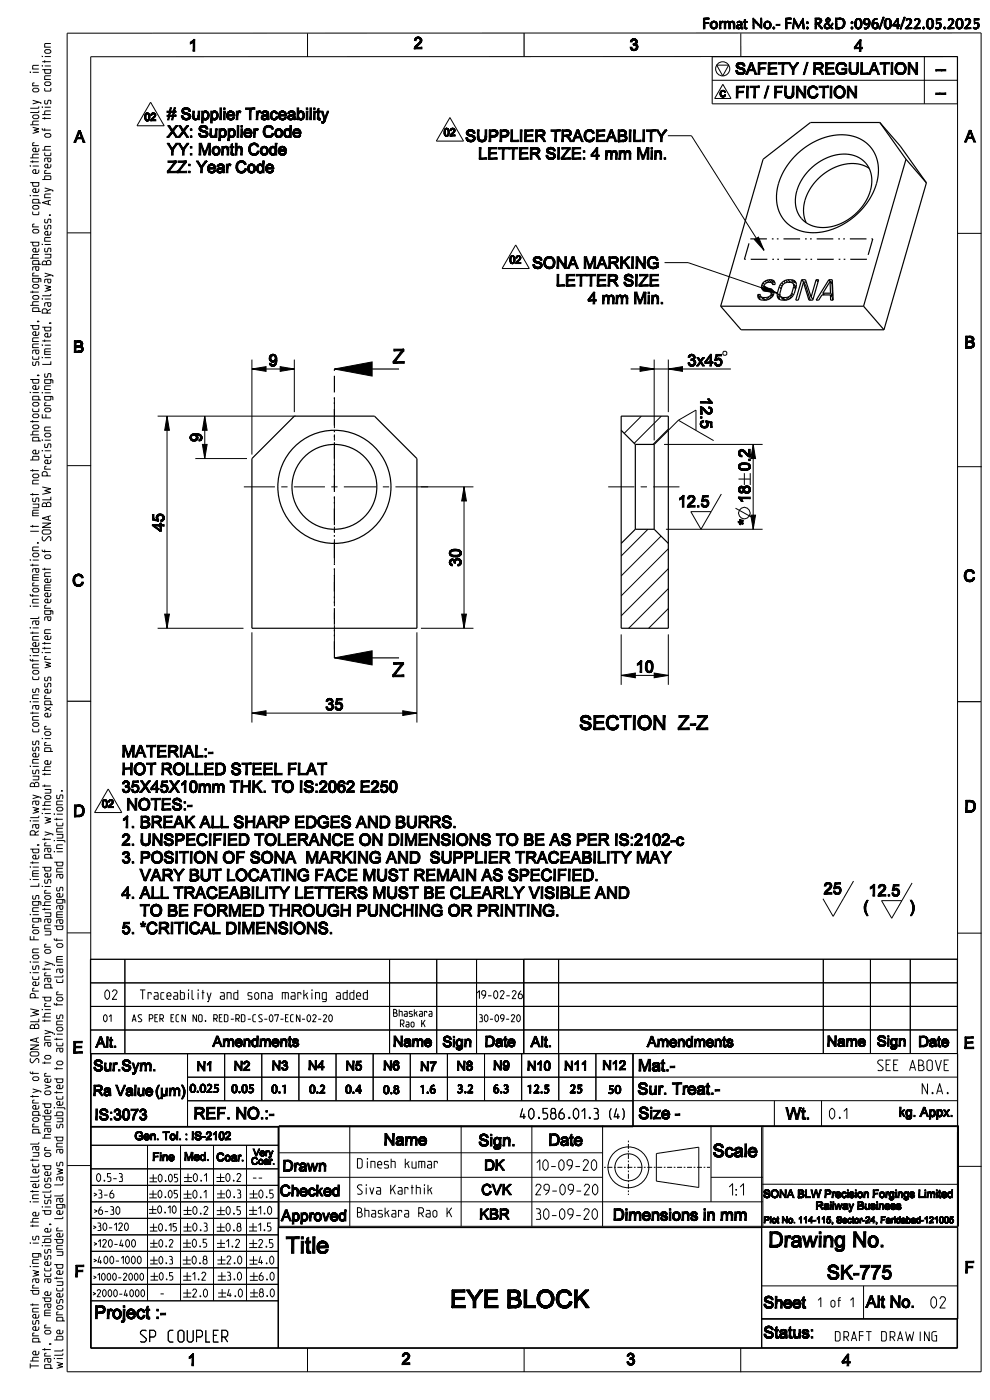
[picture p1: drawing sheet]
<svg xmlns="http://www.w3.org/2000/svg" width="210mm" height="297mm" viewBox="0 0 210 297" stroke-linecap="round" stroke-linejoin="round" font-family="sans-serif">
<defs><g id="words">
<text font-size="5.2" x="96.2" y="277.4">EYE BLOCK</text>
<text font-size="4.9" x="57.9" y="265.9">Title</text>
<text font-size="4.5" x="160.5" y="264.6">Drawing No.</text>
<g font-size="4.2">
<text x="122" y="154.8">SECTION</text>
<text x="143.2" y="154.8">Z-Z</text>
<text x="174.8" y="271.4">SK-775</text>
</g>
<g font-size="3.8">
<text x="150.2" y="245.4">Scale</text>
<text x="20" y="279.7">Project :-</text>
</g>
<g font-size="3.5">
<text x="40" y="10.9">1</text>
<text x="87.8" y="10.4">2</text>
<text x="133.5" y="10.7">3</text>
<text x="181.2" y="10.9">4</text>
<text x="160.4" y="15.8">SAFETY / REGULATION</text>
<text x="197.5" y="15.8">--</text>
<text x="160.4" y="20.8">FIT / FUNCTION</text>
<text x="197.5" y="20.8">--</text>
<text x="35.4" y="25.4"># Supplier Traceability</text>
<text x="35.4" y="29.1">XX: Supplier Code</text>
<text x="15.7" y="30.2">A</text>
<text x="35.4" y="32.9">YY: Month Code</text>
<text x="98.7" y="30">SUPPLIER TRACEABILITY</text>
<text x="101.4" y="33.8">LETTER SIZE: 4 mm Min.</text>
<text x="204.6" y="30.1">A</text>
<text x="35.4" y="36.6">ZZ: Year Code</text>
<text x="112.9" y="57">SONA MARKING</text>
<text x="117.9" y="60.7">LETTER SIZE</text>
<text x="124.7" y="64.5">4 mm Min.</text>
<text x="15.5" y="74.8">B</text>
<text x="57" y="77.7">9</text>
<text x="204.6" y="73.8">B</text>
<text x="148.6" y="84.2" transform="rotate(90 148.6 84.2)">12.5</text>
<text x="42.8" y="93.8" transform="rotate(-90 42.8 93.8)">9</text>
<text x="159.1" y="100" transform="rotate(-90 159.1 100)">0.2</text>
<text x="143.8" y="107.6">12.5</text>
<text x="159.1" y="106.8" transform="rotate(-90 159.1 106.8)">18</text>
<text x="34.8" y="112.7" transform="rotate(-90 34.8 112.7)">45</text>
<text x="15.3" y="124.3">C</text>
<text x="97.8" y="120.2" transform="rotate(-90 97.8 120.2)">30</text>
<text x="204.4" y="123.4">C</text>
<text x="134.8" y="142.7">10</text>
<text x="69" y="150.7">35</text>
<text x="25.8" y="160.6">MATERIAL:-</text>
<text x="25.8" y="164.4">HOT ROLLED STEEL FLAT</text>
<text x="15.5" y="173.3">D</text>
<text x="25.8" y="168.1">35X45X10mm THK. TO IS:2062 E250</text>
<text x="27.9" y="171.9">NOTES:-</text>
<text x="204.6" y="172.3">D</text>
<text x="25.8" y="175.6">1. BREAK ALL SHARP EDGES AND BURRS.</text>
<text x="25.8" y="179.4">2. UNSPECIFIED TOLERANCE ON DIMENSIONS TO BE AS PER IS:2102-c</text>
<text x="25.8" y="183.1">3. POSITION OF SONA</text>
<text x="69.8" y="183.1">MARKING AND</text>
<text x="97" y="183.1">SUPPLIER TRACEABILITY MAY</text>
<text x="25.8" y="190.6">4. ALL TRACEABILITY LETTERS MUST BE CLEARLY VISIBLE AND</text>
<text x="34.2" y="186.9">VARY BUT LOCATING FACE MUST REMAIN AS SPECIFIED.</text>
<text x="174.7" y="189.7">25</text>
<text x="184.2" y="190.1">12.5</text>
<text x="34.2" y="194.4">TO BE FORMED THROUGH PUNCHING OR PRINTING.</text>
<text x="183.1" y="193.5">(</text>
<text x="25.8" y="198.1">5. *CRITICAL DIMENSIONS.</text>
<text x="15.4" y="223.4">E</text>
<text x="135.3" y="227.2">Mat.-</text>
<text x="204.4" y="222.5">E</text>
<text x="135.2" y="232.2">Sur. Treat.-</text>
<text x="41" y="237.4">REF. NO.:-</text>
<text x="135.4" y="237.4">Size -</text>
<text x="166.7" y="237.5">Wt.</text>
<text x="81.8" y="243">Name</text>
<text x="100.2" y="243.1">Sign.</text>
<text x="115.8" y="243">Date</text>
<text x="127.6" y="258.9">Dimensions in mm</text>
<text x="15.8" y="270.9">F</text>
<text x="204.6" y="270.1">F</text>
<text x="161.2" y="277.5">Sheet</text>
<text x="181.6" y="277.4">Alt No. 02</text>
<text x="160" y="283.9">Status:</text>
<text x="39.8" y="289.7">1</text>
<text x="85.2" y="289.5">2</text>
<text x="132.8" y="289.6">3</text>
<text x="178.6" y="289.7">4</text>
</g>
<g font-size="3.3">
<text x="19.8" y="227.2">Sur.Sym.</text>
<text x="20" y="237.6">IS:3073</text>
<text x="59.7" y="248.5">Drawn</text>
<text x="58.9" y="253.7">Checked</text>
<text x="153.4" y="253.6">1:1</text>
<text x="58.8" y="259">Approved</text>
<text x="29.4" y="284.7">SP COUPLER</text>
</g>
<text font-size="3.2" x="148.9" y="6.1">Format No.- FM: R&amp;D :096/04/22.05</text>
<g font-size="3.1">
<text x="175.4" y="222">Name</text>
<text x="186" y="222">Sign</text>
<text x="20.3" y="222.2">Alt.</text>
<text x="45.1" y="222">Amendments</text>
<text x="83.3" y="222">Name</text>
<text x="93.8" y="222.1">Sign</text>
<text x="102.8" y="222">Date</text>
<text x="112.6" y="222.1">Alt.</text>
<text x="137.2" y="222.1">Amendments</text>
<text x="194.8" y="222">Date</text>
<text x="19.7" y="232.4">Ra Value</text>
<text x="32.9" y="232.5">(µm)</text>
<text x="102.5" y="248.3">DK</text>
<text x="102.5" y="253.5">CVK</text>
<text x="101.6" y="258.7">KBR</text>
</g>
<g font-size="2.9">
<text x="186.1" y="227.1">SEE ABOVE</text>
<text x="194.9" y="232.1">N.A.</text>
<text x="106.7" y="237.4">40.586.01.3 (4)</text>
<text x="175.5" y="237.4">0.1</text>
<text x="113.3" y="248.3">10-09-20</text>
<text x="113.3" y="253.5">29-09-20</text>
<text x="113.3" y="258.7">30-09-20</text>
</g>
<g font-size="2.8">
<text x="41.7" y="227.2">N1</text>
<text x="49.6" y="227.1">N2</text>
<text x="57.6" y="227">N3</text>
<text x="65.3" y="227">N4</text>
<text x="73.3" y="227.1">N5</text>
<text x="81.3" y="227">N6</text>
<text x="89.1" y="227.2">N7</text>
<text x="96.8" y="227.1">N8</text>
<text x="104.6" y="227">N9</text>
<text x="111.8" y="227.1">N10</text>
<text x="119.7" y="227.1">N11</text>
<text x="127.8" y="227">N12</text>
<text x="190.7" y="236.9">kg. Appx.</text>
</g>
<g font-size="2.6">
<text x="22.1" y="212">02</text>
<text x="29.3" y="212">Traceability and sona marking added</text>
<text x="39.5" y="231.7">0.025</text>
<text x="48.4" y="231.8">0.05</text>
<text x="57" y="231.9">0.1</text>
<text x="65" y="231.9">0.2</text>
<text x="72.7" y="231.9">0.4</text>
<text x="80.7" y="232">0.8</text>
<text x="88.4" y="231.9">1.6</text>
<text x="96.4" y="231.8">3.2</text>
<text x="104" y="231.8">6.3</text>
<text x="111.1" y="231.9">12.5</text>
<text x="120.7" y="231.8">25</text>
<text x="128.8" y="232">50</text>
<text x="75.4" y="247.8">Dinesh kumar</text>
<text x="75.4" y="253.4">Siva Karthik</text>
<text x="75.4" y="258.2">Bhaskara Rao K</text>
<text x="173.1" y="277.3">1 of 1</text>
<text x="179" y="284.5">DRAFT DRAWING</text>
</g>
<g font-size="2.4">
<text x="8.2" y="93.6" transform="rotate(-90 8.2 93.6)">photocopied, scanned, photographed or copied either wholly or in</text>
<text x="10.8" y="101" transform="rotate(-90 10.8 101)">Precision Forgings Limited, Railway Business. Any breach of this conditi</text>
<text x="8.2" y="188" transform="rotate(-90 8.2 188)">Limited, Railway Business contains confidential information. It must not be</text>
<text x="13.3" y="197.2" transform="rotate(-90 13.3 197.2)">damages and injunctions.</text>
<text x="10.8" y="198.3" transform="rotate(-90 10.8 198.3)">unauthorised party without the prior express written agreement of SONA BLW</text>
<text x="24.9" y="241.8">Gen. Tol. : IS-2102</text>
<text x="31.8" y="246.3">Fine</text>
<text x="38.8" y="246.2">Med. Coar.</text>
<text x="8.2" y="290.6" transform="rotate(-90 8.2 290.6)">The present drawing is the intellectual property of SONA BLW Precision Forgings</text>
<text x="10.8" y="290.6" transform="rotate(-90 10.8 290.6)">part, or made accessible, disclosed or handed over to any third party or</text>
<text x="13.3" y="290.6" transform="rotate(-90 13.3 290.6)">will be prosecuted under legal laws and subjected to actions for claim of</text>
</g>
<g font-size="2.3">
<text x="30.6" y="25.6">02</text>
<text x="94.1" y="28.9">02</text>
<text x="108" y="55.9">02</text>
<text x="21.6" y="171.3">02</text>
<text x="157.6" y="254.1">SONA BLW Precision Forgings Limited</text>
<text x="170.9" y="256.6">Railway Business</text>
</g>
<g font-size="2.2">
<text x="100.8" y="211.9">19-02-26</text>
<text x="20.2" y="250.7">0.5-3</text>
<text x="53.3" y="250.5">--</text>
<text x="19.6" y="254.1">&gt;3-6</text>
</g>
<g font-size="2.1">
<text x="53.3" y="245.2">Very</text>
<text x="52.7" y="247">Coar.</text>
<text x="19.6" y="257.6">&gt;6-30</text>
<text x="19.2" y="261">&gt;30-120</text>
<text x="19.4" y="268.1">&gt;400-1000</text>
<text x="19.4" y="264.6">&gt;120-400</text>
<text x="33.9" y="275.1">-</text>
</g>
<g font-size="2">
<text x="83" y="215.6">Bhaskara</text>
<text x="21.7" y="216.8">01</text>
<text x="27.7" y="216.8">AS PER ECN NO. RED-RD-CS-07-ECN-02-20</text>
<text x="84.7" y="217.9">Rao K</text>
<text x="101.4" y="216.8">30-09-20</text>
<text x="19.4" y="271.6">&gt;1000-2000</text>
<text x="19.4" y="275.1">&gt;2000-4000</text>
</g>
<g font-size="1.9">
<text x="152.6" y="20.5">C</text>
<text x="156.3" y="259.5">Plot No. 114-115, Sector-24, Faridabad-121005</text>
</g>
</g></defs>
<g fill="#000">
<path d="M156.1 14.9l.3 .1zM156.1 15.1h.3zM156.1 15.2l.4 .1zM156.2 15.3h.4zM156.2 13.9l.3-.1zM156.2 13.9l.3 .1zM156.2 14h.3zM156.2 13.8l.4-.1zM156.2 14.1h.4zM156.2 18.3h1.7l-1.4 .3zM156.2 14.2h.5zM156.2 15.4h.5z"/>
<path d="M156.2 13.7l.4-.1zM156.3 14.2h.5zM156.3 13.6h.5zM156.3 15.5h.7zM156.3 14.3h.8zM156.3 13.5h1.5zM156.4 14.4h1zM156.4 15.6l1.5-.1zM156.4 13.4h1.3zM156.1 14.9l.3 .1-.3 .1zM156.4 14.4h1.1zM156.1 15.2h.4z"/>
<path d="M156.1 15.1h.3l-.3 .1zM156.5 15.7l1.3-.1zM156.5 13.4h1.1zM156.2 13.9h.3zM156.2 13.8h.3zM156.5 14.5h1.1zM156.5 18.6l1.4-.3v.3zM156.5 19.6l1.2-.2v.2zM156.5 19.4h1.2l-1.2 .2zM156.5 19.4l-.3 1.4zM156.2 14.2l.4-.1zM156.2 15.4h.4z"/>
<path d="M156.6 15.7h1.1zM156.6 13.3h.9zM156.2 13.7h.4zM156.2 14.2h.4zM156.6 14.5h1.1zM156.3 14.2h.4zM156.3 15.5l.5-.1zM156.2 15.4h.5l-.4 .1zM156.7 13.3h.7zM156.2 13.7l.5-.1zM156.3 13.6h.4zM156.3 15.5h.5z"/>
<path d="M156.8 13.3h.5zM156.3 14.3h.6zM156.3 15.5h.6zM156.7 15.8l.9-.1zM156.7 14.6l1-.1zM156.8 14.6h1zM156.3 14.3h.7zM156.9 13.3h.3zM156.3 13.6h.6zM157 15.8h.4zM157 14.6h.9zM156.4 15.6l.7-.1z"/>
<path d="M156.3 13.6l.8-.1zM156.3 13.5h.8l-.8 .1zM156.4 14.4h.9zM156.4 15.6l.8-.1zM156.8 13.3h.4zM157.1 13.5h.7zM156.4 15.6l.9-.1zM157 15.8h.3zM157.2 14.7l.7-.1zM157.3 14.7h.6zM157.3 15.5h.6zM156.7 13.3h.6z"/>
<path d="M157.2 13.6l.6-.1zM157.3 13.6h.6zM156.8 15.8l.8-.1zM157.4 15.8l.2-.1zM156.8 15.8h.6zM156.6 13.3h.8zM157.4 14.7h.5zM157.4 15.5l.6-.1zM157.4 13.6h.5zM157.5 13.7h.4zM157.5 15.4h.5zM157.4 14.8l.5-.1z"/>
<path d="M156.5 13.4l1-.1zM157.6 13.7l.4 .1zM157.5 14.8l.4-.1zM157.6 14.8h.4zM157.6 13.8l.4 .1zM157.6 14.9h.4zM157.6 15.4l.4-.1zM156.6 15.7h1zM157.6 13.9l.4 .1zM156.4 13.4h1.2zM157.6 14.9l.4 .1zM157.7 15l.4 .1z"/>
<path d="M157.7 15.2h.3zM156.5 15.7h1.2zM156.3 13.5l1.4-.1zM157.7 15.1h.4l-.1 .1zM156.4 15.6h1.4zM157.4 15.5h.5zM157.6 15.4h.4zM157.7 15.2l.3 .1h-.4zM157.7 15.1l.3 .1h-.3zM158.8 15l-.2 .8h-.4zM158.9 14.7h.9l-1 .3zM158.9 14.7l-.7 1.1z"/>
<path d="M159.2 13.3h.3l-.2 .2zM159.2 14l-1 1.8zM159.3 13.8l-1.1 2zM159.3 13.5l-1.1 2.3zM159.2 13.3l.1 .2-1.1 2.3zM159.5 13.3l-.1 .3zM159.5 13.3l-.1 .5zM159.5 13.3v.6zM159.5 13.3v.8zM159.5 13.3l.3 1.4-.3-.6zM158.8 15l1-.3 .1 .3zM159.5 13.3l.4 1.7z"/>
<path d="M159.1 18.6l2-.3-1.2 .3zM159.5 13.3l.7 2.5zM159.5 13.3l1 2.5h-.3zM159.1 18.3h2l-2 .3zM156.5 19.6v1.2h-.3zM137.8 54.7h1.5zM137.8 56.8l1.7-.1zM137.9 54.6h1.3zM137.9 56.9l1.5-.1zM138.1 56.9h1zM138.6 54.7h.7zM138.7 56.7l.9-.1z"/>
<path d="M138.7 54.7h.6zM138.8 56.7l.8-.1zM138.8 54.8h.6zM138.2 57l.9-.1zM138.9 57l.2-.1zM138.9 56.7l.7-.1zM138.9 54.8h.5zM139 54.8l.5 .1zM139.1 56.6l.1-.1zM139.1 56.6l.2-.1zM139 54.9h.5zM139.1 54.9h.4z"/>
<path d="M139.1 55l.4-.1zM139.2 55l.3-.1v.2zM137.8 54.7l1.4-.1zM139.2 55.1h.3zM139.2 55.2l.3-.1 .1 .1zM138.1 56.9h1.1zM137.9 56.9h1.3zM138.6 56l1-.3-.3 .3zM139.3 56l.3-.3-.3 .8zM139.6 55.7v.9l-.3-.1zM137.8 56.8h1.6zM139.2 55l.3 .1z"/>
<path d="M139.2 55.2h.4zM138.6 55.7h1l-1 .3zM139.1 56.6l.2-.1 .3 .1zM139 56.6h.6zM160 50.8l.9-.5 1.2 2.8zM53.4 78.3l3-.5v1zM59.4 77.8l3 .5-3 .5zM70.9 78.3l8-1.5v3zM83.4 76.7l.6-.2-.2 .2zM83.4 76.7h.4l-.4 .4zM84.9 74.8l-.9 1.7-.6 .2zM85.1 74.6l.6-.2-.8 .4z"/>
<path d="M84.9 74.8l.8-.4-1.7 2.1zM85.2 74.4l.5-.3v.3zM85.2 74.4h.5l-.6 .2zM135.8 77.8l3 .5-3 .5zM141.8 78.3l3-.5v1zM146 77h.3v.1zM146 75.8l.3-.1zM146 77.2h.3zM146 75.7h.3zM146 77.3h.4zM146.1 75.5h.3zM146.1 77.4h.5z"/>
<path d="M146.1 75.4h.6zM146.2 77.5h1.1l-.1 .1zM146.2 75.3l1 .1zM146 77l.3 .1-.3 .1zM146 75.7h.3l-.3 .1zM146.3 77.6h.9zM146.3 75.3h.9zM146 77.2h.3l-.3 .1zM146 75.7l.4-.1zM146.1 75.5l.3 .1-.4 .1zM146.4 75.2h.6zM146.1 77.4h.4z"/>
<path d="M146.1 75.5h.4zM146.6 75.2h.2zM146.1 75.5h.5zM146.2 77.5l.5-.1zM146.1 77.4h.5l-.4 .1zM146.4 77.7l.7-.1zM146.6 77.7l.5-.1zM146.1 75.5l.6-.1zM146.1 75.4h.6l-.6 .1zM146.7 76.2h.6zM146.7 76.2h.5l-.6 .3zM146.6 76.2v.3z"/>
<path d="M146.7 75.4h.6zM146.2 77.5l.7-.1zM146.7 76.5l.7-.1zM146.4 75.2h.5zM146.4 75.2h.4zM146.9 77.4h.5zM146.2 77.5h1.1zM146.8 76.5l.6-.1zM146.8 75.4h.5zM146.9 76.2l.5-.1zM146.6 77.7h.3zM146.9 75.5l.4-.1z"/>
<path d="M146.9 75.5h.5zM146.9 76.5l.5-.1zM147 76.5h.4zM147 76.1l.4-.1zM146.3 75.3l.8-.1zM146.3 75.3l.7-.1zM147 75.5l.4 .1zM147 77.4l.5-.2zM147.1 75.6h.3zM146.3 77.6h.8zM147.1 76h.3zM146.6 76.5l.6-.2z"/>
<path d="M147.1 75.7l.3-.1zM147.1 75.7h.3zM147.1 75.9h.3zM147.1 76.6h.4zM147.1 75.8h.3zM146.2 75.3h1zM147.2 76.7h.3zM147.2 77.1h.4l-.4 .1zM147.2 77.2l.4-.1-.1 .1zM146.7 76.5l.6-.1zM146.2 77.5l1 .1zM147.2 76.7l.4 .1z"/>
<path d="M146.1 75.4h1.1zM146.2 75.3l1 .1h-1.1zM146.6 76.5l.6-.3zM147.2 76.8l.4 .1zM147.3 76.9h.3zM147.2 77l.4-.1v.2zM146.8 76.2h.5zM147 76h.4zM147.1 75.9l.3 .1zM147.1 75.9l.3-.1zM147.2 77.2h.3zM147.2 77l.4 .1z"/>
<path d="M147.8 77.7l.8-.7-.5 .7zM148.2 75.8l.3 .5-.1 .4zM147.8 75.8h.4l.2 .9zM148.6 76.5l.8-.7-1 .9zM148.4 76.7l1-.9-.6 .9zM148.5 76.3l-.1 .4zM148.5 76.4l-.1 .3zM148.7 76.4l.7-.6-.8 .7zM148.7 76.3l.7-.5-.7 .6zM148.8 76.7l-.1 .4zM147.8 77.7l1-1zM148.4 76.7h.4l-1 1z"/>
<path d="M148.8 76.7l.3 1-.4-.6zM148.8 76.7l.6 1h-.3zM149 75.8h.4l-.7 .5zM149.5 76.8l1.1-1.1-.8 1.1zM149.5 77.1l.3-.3h.8zM149.5 76.8h.3l-.3 .3zM150.9 75.2l-.3 1.6v-1.1zM150.9 75.2v1.6h-.3zM149.5 77.1l1.4-.3zM149.5 77.1l1.8-.3-.7 .3zM150.9 77.1v.6h-.3zM150.9 75.2l-.3 .5-1.1 1.1z"/>
<path d="M150.7 75.2h.2l-1.4 1.6zM149.5 77.1l1.8-.3zM150.6 77.1l.7-.3-.4 .3zM150.9 77.1l.4-.3v.3zM150.6 77.1h.3l-.3 .6zM151.6 77l.3 .1zM151.6 77.2h.3zM151.6 76.5l.4-.1zM151.6 77.3h.4zM151.7 77.4h.5zM151.8 77.5h1.1zM151.9 75.2h1.2l-1 .3z"/>
<path d="M151.6 77l.3 .1-.3 .1zM151.9 77.6h.9zM151.6 77.2h.3l-.3 .1zM152 76.2h1zM152 76.2l.4 .1zM151.6 76.5l.4-.3 .2 .1zM151.7 77.4h.4zM152.1 76.1h.7zM152.1 75.5l1-.3v.3zM151.6 76.5l.5-.1zM152.1 75.5l-.1 .7-.4 .3zM151.9 75.2l.2 .3-.5 1z"/>
<path d="M151.6 76.5l.5-.2zM151.8 77.5l.5-.1zM151.7 77.4h.5l-.4 .1zM152.2 76l.5 .1zM152.2 77.7h.3zM152.2 76.3h.2zM151.6 76.5l.6-.2zM151.8 77.5l.6-.1zM152.3 76h.3zM151.8 77.5l.7-.1zM152.2 77.7h.2zM152.4 76.3l.6-.1z"/>
<path d="M152.5 77.4h.5zM152 77.7l.7-.1zM152.5 77.7l.2-.1zM152 77.7h.5zM152.6 77.4l.5-.1zM152.2 76h.4zM152.5 76.3l.5-.1zM152.6 76.3l.4-.1 .1 .1zM151.9 77.6h.8zM152.1 76.1h.6zM152.6 76.4l.5-.1zM152.7 76.4l.4-.1v.2z"/>
<path d="M152.8 77.2l.3-.1v.2zM152 76.2l.8-.1zM152.8 76.5h.3zM152.8 76.6l.3-.1 .1 .1zM152.8 77.1l.4-.1-.1 .1zM152.9 76.7l.3-.1v.2zM152.9 76.8h.3l-.3 .2zM152.9 77l.3-.2v.2zM151.9 77.6l1-.1zM152.6 76.3h.5zM152.8 77.2l.3 .1h-.4zM152.7 76.4l.4 .1z"/>
<path d="M152.8 77.1h.3l-.3 .1zM152.8 76.6h.4l-.3 .1zM152.9 77h.3l-.4 .1zM152.9 76.7l.3 .1zM162.2 60.8l2.7 1.4-3-.5zM35.4 88.3l.5 3h-1zM43.4 88.3l.5 3h-1zM42.9 94.3h1l-.5 3zM98.4 103.3l.5 3h-1zM156.6 110.6l.1 .3zM156.7 110.6l.1 .3zM156.7 110.6h.1v.3z"/>
<path d="M156.8 110.6l.1 .3h-.1zM156.8 110.6l.1 .3zM156.9 110.7l.1 .2h-.1zM157 111l.1 .3zM156.9 111.1l.2 .2h-.2zM157 110.9l.1 .4zM156.9 110.2h.2l-.1 .3zM156.9 110.7l.1 .2zM157 110.7l.1 .6zM157.1 110.2v1.1zM157.1 110.2l-.1 .5zM157.1 110.2l.1 .9z"/>
<path d="M157.2 110.4v.7zM157.2 110.4v.5zM157.2 110.6l.1 .4zM157.3 110.5v.5zM157.3 110.5v.3zM157.3 110.5l.1 .2-.1 .1zM157.3 110.8l.1 .3zM157.3 110.5l.1-.1v.3zM157.4 110.4v.3zM157.4 110.8l.1 .4zM157.4 110.4l.1-.1v.3zM157.5 110.9v.3z"/>
<path d="M157.5 110.3v.3zM157.6 110.9l-.1 .3zM157.5 110.3l.1 .3zM159.3 109.3h1l-.5 3zM34.9 130.3h1l-.5 3zM70.9 139.6l8-1.5v3zM97.9 130.3h1l-.5 3zM53.4 151.3l3-.5v1zM83.3 143.2l.6-.2-.2 .2zM83.3 143.2h.4l-.4 .4zM84.8 141.3l-.9 1.7-.6 .2zM85 141.1l.6-.2-.8 .4z"/>
<path d="M84.8 141.3l.8-.4-1.7 2.1zM85.1 140.9l.5-.3v.3zM85.1 140.9h.5l-.6 .2zM85.4 150.8l3 .5-3 .5zM131.8 143.3l3-.5v1zM138.8 142.8l3 .5-3 .5zM30 184.4l.7 1.8-.1 .7zM29.7 184.4h.3l.6 2.5zM29.7 192.2l2-.3-1.1 .3zM30.7 186.2l-.1 .7zM30.7 186.4l-.1 .5zM32 184.4l-1.2 2.2z"/>
<path d="M32 184.4l-1 2.5-.2-.3zM32 184.4l-1.1 2zM30.6 192.2l1.1-.3zM30.9 192.2l.8-.3v.3zM30.8 186.6l.2 .3h-.4zM29.7 191.9h2l-2 .3zM31.9 193l.4-.1v.1zM31.9 193.2l.4-.2v.2zM31.9 193.3l.4 .1zM32.6 186.1l-.3 .8h-.3zM32 192.9l.3-.1zM32 193.5l.3 .1z"/>
<path d="M31.6 184.4h.4l-1.1 1.8zM32 192.7h.3zM32 192.6h.4zM32 193.6l.4 .1zM32.1 192.5l.4-.1zM32.1 193.8h.4zM32.1 192.4h.4zM32.2 193.9h.4zM32.2 192.3l.6-.1zM32.3 192.2h.7zM32.3 194l.5 .1zM32 192.9h.3l-.4 .1z"/>
<path d="M31.9 193h.4l-.4 .2zM31.9 193.3l.4-.1zM31.9 193.2h.4l-.4 .1zM32 193.5h.3zM31.9 193.3l.4 .1-.3 .1zM32 192.7l.3 .1-.3 .1zM32 192.6l.3 .1h-.3zM32 193.5l.3 .1h-.3zM32.1 193.8l.3-.1zM32 193.6l.4 .1-.3 .1zM32 192.6l.4-.1zM32.1 192.5h.3l-.4 .1z"/>
<path d="M32.4 192l1.5 .1zM32.1 192.4h.4l-.4 .1zM32.2 193.9h.3zM32.1 193.8h.4l-.3 .1zM32.5 194.2h1.4zM32.5 192h1.2zM32.3 194h.4zM32.2 193.9h.4l-.3 .1zM32.6 194.3h1.1zM32.7 191.9h.9zM32.1 192.4l.6-.1zM32.2 192.3h.5l-.6 .1z"/>
<path d="M32.7 185.8h.8l-.9 .3zM32.7 185.8l-.7 1.1zM32.4 194.2l.5-.1zM32.3 194l.5 .1-.4 .1zM32.3 192.2h.5l-.6 .1zM32.8 194.4l.8-.1zM32.9 184.4h.4l-.2 .2zM32.9 185.1l-.9 1.8zM32.4 194.2l.6-.1zM32.9 194.4h.5zM33 184.9l-1 2zM32.4 194.2l.7-.1z"/>
<path d="M33.1 184.6l-1.1 2.3zM32.9 184.4l.2 .2-1.1 2.3zM32.4 194.2l.8-.1zM32.3 192.2l.8-.1zM32.4 192.1h1.5zM32.4 194.2l.9-.1zM33.1 192.1h.8zM32.9 194.4h.4zM32.8 194.4h.6zM32.7 191.9h.7zM32.6 194.3h1zM32.5 192l1.1-.1z"/>
<path d="M32.6 186.1l.9-.3 .1 .3zM32.5 194.2l1.2 .1zM32.4 192h1.3zM32.4 194.2h1.5zM67.1 181l-1 2.1zM67.1 181l-.7 2.1h-.3zM67.1 181l-.9 1.8zM67.1 181l-.9 1.7zM67.1 181l-.8 1.6zM67.1 181l-.8 1.5zM67 180.6h.4l-.3 .4zM67 180.6l.1 .4-.7 1.4z"/>
<path d="M68.3 182.3l-.3 .8h-.3zM68.4 182.1h.8l-.9 .2zM68.4 182.1l-.7 1zM68.6 181.4l-.9 1.7zM68.7 181.1l-1 2zM68.8 180.9l-1.1 2.2zM68.6 180.6l.2 .3-1.1 2.2zM68.3 182.3l.9-.2 .1 .2zM94.1 180.6v1.5h-.4zM93.7 182.3l.4-.1v.1zM93.8 182.4l.3-.1v.2zM93.8 182.6h.4z"/>
<path d="M93.8 182.7h.5zM93.9 182.8h.5zM94 182.9h1.5zM94 183h1.4zM93.7 180.6h.4l-.4 1.5zM93.7 182.3l.4-.2v.1zM93.7 182.1h.4l-.4 .2zM93.7 182.3h.4l-.3 .1zM93.8 182.6l.3-.1zM93.8 182.4l.3 .1-.3 .1zM94.2 183h1.1zM93.8 182.7h.4z"/>
<path d="M93.8 182.6h.4l-.4 .1zM93.9 182.8h.4zM94 182.9l.5-.1zM94.3 183.1h.9zM94.4 183.1h.8zM94 182.9l.6-.1zM94.6 183.1h.4zM94 182.9l.7-.1zM94 182.9l.9-.1zM94.9 182.8h.7zM94.6 183.1h.3zM94.4 183.1h.6z"/>
<path d="M95.1 182.8l.5-.1zM94.2 183l1 .1zM95.3 182.6l.4-.1zM95.2 182.6l.5-.1-.1 .2zM95.3 182.5l.4-.1zM95.3 182.5l.4-.1v.1zM94 183h1.3zM95.4 182.3h.3zM95.3 182.4l.4-.1v.1zM95.4 182.2l.3-.1v.2zM95.7 180.6v1.5h-.3zM94 182.9l1.4 .1z"/>
<path d="M95 182.8h.6zM95.2 182.6l.4 .1zM95.3 182.5h.4zM95.3 182.4h.4zM95.4 182.2l.3 .1zM95.4 180.6h.3l-.3 1.5zM95.4 182.1h.3l-.3 .1zM193.1 194.3l.4-.2-.2 .2zM193.3 191l.2 .2h-.3zM193.2 194l.4-.1-.1 .2zM193.3 191.3l.2-.1-.2 .2zM193.5 191.2l.1 .2h-.3z"/>
<path d="M193.3 193.8l.4-.1-.1 .2zM193.4 191.5l.2-.1 .1 .2zM193.4 193.6l.4-.1-.1 .2zM193.2 194l.3 .1-.4 .2zM193.2 191.2h.3l-.2 .1zM193.5 191.7l.2-.1 .1 .3zM193.5 193.5l.3-.2v.2zM193.6 192l.2-.1 .1 .1zM193.6 193.2l.3-.1-.1 .2zM193.3 193.8l.3 .1-.4 .1zM193.6 192.2l.3-.2v.2zM193.6 193l.3-.1v.2z"/>
<path d="M193.3 191.4h.3zM193.6 192.3l.3-.1v.2zM193.6 192.8l.4-.2-.1 .3zM193.6 192.5l.3-.1-.3 .2zM193.6 192.6l.3-.2 .1 .2zM193.4 193.6l.3 .1-.4 .1zM193.4 191.5l.3 .1-.2 .1zM193.5 193.5h.3l-.4 .1zM193.5 191.7l.3 .2-.2 .1zM193.6 193.2l.2 .1-.3 .2zM193.6 192h.3l-.3 .2zM193.6 193l.3 .1-.3 .1z"/>
<path d="M193.6 192.2h.3l-.3 .1zM193.6 192.3l.3 .1-.3 .1zM193.6 192.8l.3 .1-.3 .1zM193.6 192.6h.4l-.4 .2z"/>
</g>
<g fill="none" stroke="#000" stroke-width=".21">
<path d="M14.2 7h193.9v284h-193.9zM19.2 12h183.9v274h-183.9zM65.2 7.1v5M151.1 12v10h52v-10M151.1 17h52M152 13.8h2.6l-1.3 2.3zM153.3 17.9l1.8 3h-3.5zM156.1 14.9l.3 .1zM156.1 14.9l.3 .1-.3 .1zM156.1 15.1h.3zM156.1 15.1h.3l-.3 .1zM156.1 15.2h.4z"/>
<path d="M156.1 15.2l.4 .1zM156.2 15.3h.4zM156.2 13.9l.3-.1zM156.2 13.9h.3zM156.2 13.9l.3 .1zM156.2 14h.3zM156.2 13.8l.4-.1zM156.2 13.8h.3zM156.2 14.1h.4zM156.2 18.3h1.7l-1.4 .3zM156.2 18.3l.3 .3-.3 2.2zM156.2 14.2h.4z"/>
<path d="M156.2 14.2l.4-.1zM156.2 14.2h.5zM156.2 15.4h.4zM156.2 15.4h.5zM156.2 15.4h.5l-.4 .1zM156.2 13.7l.5-.1zM156.2 13.7l.4-.1zM156.2 13.7h.4zM156.3 14.2h.5zM156.3 14.2h.4zM156.3 13.6h.6zM156.3 13.6l.8-.1z"/>
<path d="M156.3 13.6h.5zM156.3 13.6h.4zM156.3 15.5h.6zM156.3 15.5h.5zM156.3 15.5l.5-.1zM156.3 15.5h.7zM156.3 14.3h.7zM156.3 14.3h.6zM156.3 14.3h.8zM156.3 13.5l1.4-.1zM156.3 13.5h1.5zM156.3 13.5h.8l-.8 .1z"/>
<path d="M156.4 14.4h.9zM156.4 14.4h1zM156.4 15.6l1.5-.1zM156.4 15.6l.9-.1zM156.4 15.6l.8-.1zM156.4 15.6l.7-.1zM156.4 15.6h1.4zM156.4 13.4h1.2zM156.4 13.4h1.3zM156.4 14.4h1.1zM156.5 15.7l1.3-.1zM156.5 15.7h1.2z"/>
<path d="M156.5 13.4l1-.1zM156.5 13.4h1.1zM156.5 14.5h1.1zM156.5 18.6l1.4-.3v.3zM156.5 19.6l1.2-.2v.2zM156.5 19.4h1.2l-1.2 .2zM156.5 19.4l-.3 1.4zM156.5 18.6v.8l-.3 1.4zM156.5 19.6v1.2h-.3zM156.6 15.7h1.1zM156.6 15.7h1zM156.6 13.3h.8z"/>
<path d="M156.6 13.3h.9zM156.6 14.5h1.1zM156.7 15.8l.9-.1zM156.7 13.3h.6zM156.7 13.3h.7zM156.7 14.6l1-.1zM156.8 13.3h.4zM156.8 13.3h.5zM156.8 15.8l.8-.1zM156.8 15.8h.6zM156.8 14.6h1zM156.9 13.3h.3z"/>
<path d="M157 15.8h.4zM157 15.8h.3zM157 14.6h.9zM157.1 13.5h.7zM157.1 7.1v5M157.2 14.7l.7-.1zM157.2 13.6l.6-.1zM157.3 14.7h.6zM157.3 15.5h.6zM157.3 13.6h.6zM157.4 15.5h.5zM157.4 14.7h.5z"/>
<path d="M157.4 15.8l.2-.1zM157.4 13.6h.5zM157.4 14.8l.5-.1zM157.4 15.5l.6-.1zM157.5 13.7h.4zM157.5 15.4h.5zM157.5 14.8l.4-.1zM157.6 13.7l.4 .1zM157.6 14.8h.4zM157.6 13.8l.4 .1zM157.6 14.9h.4zM157.6 15.4l.4-.1z"/>
<path d="M157.6 15.4h.4zM157.6 13.9l.4 .1zM157.6 14.9l.4 .1zM157.7 15l.4 .1zM157.7 15.2h.3zM157.7 15.2l.3 .1h-.4zM157.7 15.1h.4l-.1 .1zM157.7 15.1l.3 .1h-.3zM158.4 18.3h.3l-.3 2.5zM158.7 18.3v2.5h-.3zM158.8 15l-.2 .8h-.4zM158.8 15l1-.3 .1 .3z"/>
<path d="M158.9 14.7h.9l-1 .3zM158.9 14.7l-.7 1.1zM159.1 18.3h2l-2 .3zM159.1 18.6l2-.3-1.2 .3zM159.2 13.3h.3l-.2 .2zM159.2 13.3l.1 .2-1.1 2.3zM159.2 14l-1 1.8zM159.3 13.8l-1.1 2zM159.3 13.5l-1.1 2.3zM159.5 13.3l-.1 .3zM159.5 13.3l-.1 .5zM159.5 13.3v.6z"/>
<path d="M159.5 13.3v.8zM159.5 13.3l.3 1.4-.3-.6zM159.5 13.3l.4 1.7zM159.5 13.3l.7 2.5zM159.5 13.3l1 2.5h-.3zM196.1 12v10M31.9 21.7l2.9 5h-5.7zM95.4 24.9l2.9 5h-5.7zM141.7 28.8h5l15.4 24.3M14.3 49.4h5M109.4 52l2.9 5h-5.8zM137.8 54.7l1.4-.1z"/>
<path d="M137.8 54.7h1.5zM137.8 56.8l1.7-.1zM137.8 56.8h1.6zM137.9 54.6h1.3zM137.9 56.9l1.5-.1zM137.9 56.9h1.3zM138.1 56.9h1.1zM138.1 56.9h1zM138.2 57l.9-.1zM138.6 54.7h.7zM138.6 55.7h1l-1 .3zM138.6 56l1-.3-.3 .3z"/>
<path d="M138.7 54.7h.6zM138.7 56.7l.9-.1zM138.8 56.7l.8-.1zM138.8 54.8h.6zM138.9 57l.2-.1zM138.9 56.7l.7-.1zM138.9 54.8h.5zM139 54.8l.5 .1zM139 56.6h.6zM139 54.9h.5zM139.1 56.6l.1-.1zM139.1 56.6l.2-.1z"/>
<path d="M139.1 56.6l.2-.1 .3 .1zM139.1 54.9h.4zM139.1 55l.4-.1zM139.2 55l.3-.1v.2zM139.2 55l.3 .1zM139.2 55.1h.3zM139.2 55.2l.3-.1 .1 .1zM139.2 55.2h.4zM139.3 56l.3-.3-.3 .8zM139.6 55.7v.9l-.3-.1zM141 55.7h5l18.9 6.5M160 50.8l.9-.5 1.2 2.8z"/>
<path d="M203.1 49.5h5.1M53.4 78.3l3-.5v1zM53.4 76.3v20.1M53.4 78.3h9M59.4 77.8l3 .5-3 .5zM62.4 76.3v11.1M70.9 78.3l8-1.5v3zM83.4 76.7l.6-.2-.2 .2zM83.4 77.1l.4-.4h1.9zM83.4 76.7h.4l-.4 .4zM83.4 77.1l2.3-.4v.4zM83.5 74.1h2.2l-2.2 .3z"/>
<path d="M83.5 74.4l2.2-.3-.5 .3zM84.9 74.8l.8-.4-1.7 2.1zM84.9 74.8l-.9 1.7-.6 .2zM85.1 74.6l.6-.2-.8 .4zM85.2 74.4l.5-.3v.3zM85.2 74.4h.5l-.6 .2zM133.8 78.3h21.2M135.8 77.8l3 .5-3 .5zM138.8 76.3v17.1M141.8 78.3l3-.5v1zM141.8 76.3v11.1M146 77h.3v.1z"/>
<path d="M146 77l.3 .1-.3 .1zM146 75.8l.3-.1zM146 77.2h.3zM146 77.2h.3l-.3 .1zM146 75.7l.4-.1zM146 75.7h.3zM146 75.7h.3l-.3 .1zM146 77.3h.4zM146.1 75.5h.4zM146.1 75.5h.5zM146.1 75.5l.6-.1zM146.1 75.5h.3z"/>
<path d="M146.1 75.5l.3 .1-.4 .1zM146.1 77.4h.4zM146.1 77.4h.5zM146.1 77.4h.5l-.4 .1zM146.1 75.4h1.1zM146.1 75.4h.6zM146.1 75.4h.6l-.6 .1zM146.2 77.5h1.1zM146.2 77.5l.7-.1zM146.2 77.5l.5-.1zM146.2 77.5h1.1l-.1 .1zM146.2 77.5l1 .1z"/>
<path d="M146.2 75.3h1zM146.2 75.3l1 .1zM146.2 75.3l1 .1h-1.1zM146.3 77.6h.9zM146.3 77.6h.8zM146.3 75.3l.8-.1zM146.3 75.3l.7-.1zM146.3 75.3h.9zM146.4 75.2h.5zM146.4 75.2h.4zM146.4 75.2h.6zM146.4 77.7l.7-.1z"/>
<path d="M146.6 76.5l.6-.2zM146.6 76.5l.6-.3zM146.6 75.2h.2zM146.6 77.7l.5-.1zM146.6 77.7h.3zM146.6 76.2v.3zM146.7 76.2h.6zM146.7 76.2h.5l-.6 .3zM146.7 76.5l.7-.1zM146.7 76.5l.6-.1zM146.7 75.4h.6zM146.8 76.5l.6-.1z"/>
<path d="M146.8 75.4h.5zM146.8 76.2h.5zM146.9 77.4h.5zM146.9 76.5l.5-.1zM146.9 75.5l.4-.1zM146.9 76.2l.5-.1zM146.9 75.5h.5zM147 76.5h.4zM147 76.1l.4-.1zM147 75.5l.4 .1zM147 76h.4zM147 77.4l.5-.2z"/>
<path d="M147.1 75.6h.3zM147.1 75.7l.3-.1zM147.1 76h.3zM147.1 75.7h.3zM147.1 75.9l.3-.1zM147.1 75.9h.3zM147.1 75.9l.3 .1zM147.1 76.6h.4zM147.1 75.8h.3zM147.2 76.7h.3zM147.2 77.2l.4-.1-.1 .1zM147.2 77.2h.3z"/>
<path d="M147.2 76.7l.4 .1zM147.2 77.1h.4l-.4 .1zM147.2 76.8l.4 .1zM147.2 77l.4-.1v.2zM147.2 77l.4 .1zM147.3 76.9h.3zM147.8 77.7l1-1zM147.8 77.7l.8-.7-.5 .7zM147.8 75.8h.4l.2 .9zM148.2 75.8l.3 .5-.1 .4zM148.4 76.7l1-.9-.6 .9zM148.4 76.7h.4l-1 1z"/>
<path d="M148.5 76.3l-.1 .4zM148.5 76.4l-.1 .3zM148.6 76.5l.8-.7-1 .9zM148.7 76.4l.7-.6-.8 .7zM148.7 76.3l.7-.5-.7 .6zM148.8 76.7l-.1 .4zM148.8 76.7l.3 1-.4-.6zM148.8 76.7l.6 1h-.3zM149 75.8h.4l-.7 .5zM149.5 76.8l1.1-1.1-.8 1.1zM149.5 77.1l1.8-.3zM149.5 77.1l1.4-.3z"/>
<path d="M149.5 77.1l.3-.3h.8zM149.5 76.8h.3l-.3 .3zM149.5 77.1l1.8-.3-.7 .3zM150.6 77.1l.7-.3-.4 .3zM150.6 77.1h.3l-.3 .6zM150.7 75.2h.2l-1.4 1.6zM150.9 75.2l-.3 .5-1.1 1.1zM150.9 75.2l-.3 1.6v-1.1zM150.9 75.2v1.6h-.3zM150.9 77.1l.4-.3v.3zM150.9 77.1v.6h-.3zM151.6 77l.3 .1z"/>
<path d="M151.6 77l.3 .1-.3 .1zM151.6 77.2h.3zM151.6 77.2h.3l-.3 .1zM151.6 76.5l.5-.1zM151.6 76.5l.5-.2zM151.6 76.5l.6-.2zM151.6 76.5l.4-.3 .2 .1zM151.6 76.5l.4-.1zM151.6 77.3h.4zM151.7 77.4h.4zM151.7 77.4h.5zM151.7 77.4h.5l-.4 .1z"/>
<path d="M151.8 77.5h1.1zM151.8 77.5l.7-.1zM151.8 77.5l.6-.1zM151.8 77.5l.5-.1zM151.9 75.2h1.2l-1 .3zM151.9 75.2l.2 .3-.5 1zM151.9 77.6l1-.1zM151.9 77.6h.9zM151.9 77.6h.8zM152 76.2l.8-.1zM152 76.2h1zM152 76.2l.4 .1z"/>
<path d="M152 77.7l.7-.1zM152 77.7h.5zM152.1 76.1h.6zM152.1 76.1h.7zM152.1 75.5l1-.3v.3zM152.1 75.5l-.1 .7-.4 .3zM152.2 76h.4zM152.2 76l.5 .1zM152.2 77.7h.3zM152.2 77.7h.2zM152.2 76.3h.2zM152.3 76h.3z"/>
<path d="M152.4 76.3l.6-.1zM152.5 76.3l.5-.1zM152.5 77.4h.5zM152.5 77.7l.2-.1zM152.6 77.4l.5-.1zM152.6 76.3l.4-.1 .1 .1zM152.6 76.3h.5zM152.6 76.4l.5-.1zM152.7 76.4l.4-.1v.2zM152.7 76.4l.4 .1zM152.8 76.5h.3zM152.8 77.2l.3-.1v.2z"/>
<path d="M152.8 77.2l.3 .1h-.4zM152.8 76.6l.3-.1 .1 .1zM152.8 76.6h.4l-.3 .1zM152.8 77.1l.4-.1-.1 .1zM152.8 77.1h.3l-.3 .1zM152.9 76.7l.3-.1v.2zM152.9 76.7l.3 .1zM152.9 77l.3-.2v.2zM152.9 77h.3l-.4 .1zM152.9 76.8h.3l-.3 .2zM153.3 74.7l.2-.2h.5l.2 .2v.5l-.2 .2h-.5l-.2-.2zM162.2 60.8l2.7 1.4-3-.5z"/>
<path d="M14.3 98.8h5M33.4 88.3h29.3M35.4 88.3l.5 3h-1zM35.4 88.3v45M41.4 97.3h11M42.9 94.3h1l-.5 3zM43.4 88.3l.5 3h-1zM43.4 88.3v9M131.8 88.3h.1M136.1 88.3l-3.7 3.6M140.3 88.3l-5.8 5.7M140.9 94.3h20.9"/>
<path d="M141.8 91l-3.3 3.3M147.6 87l-3.7 2.2 3.7 2.1M159.8 94.3v18M203.1 99h5.2M89.3 103.3h11.1M98.4 103.3l.5 3h-1zM98.4 103.3v30M137.4 112.3l-5.6 5.7M140.2 113.7l-8.4 8.5M141.3 112.3h20.5M141.8 116.4l-10 10M146.5 108.5l2.2 3.8 2.2-3.8"/>
<path d="M156 107.8l3.8 2.1M156.6 110.6l.1 .3zM156.6 101.6h2.5M156.7 110.6l.1 .3zM156.7 110.6h.1v.3zM156.8 110.6l.1 .3h-.1zM156.8 110.6l.1 .3zM156.9 110.2h.2l-.1 .3zM156.9 110.7l.1 .2h-.1zM156.9 110.7l.1 .2zM156.9 111.1l.2 .2h-.2zM157 111l.1 .3z"/>
<path d="M157 110.9l.1 .4zM157 110.7l.1 .6zM157.1 110.2v1.1zM157.1 110.2l-.1 .5zM157.1 110.2l.1 .9zM157.2 110.4v.7zM157.2 110.4v.5zM157.2 110.6l.1 .4zM157.3 110.5v.5zM157.3 110.5v.3zM157.3 110.8l.1 .3zM157.3 110.5l.1 .2-.1 .1z"/>
<path d="M157.3 110.5l.1-.1v.3zM157.4 110.4v.3zM157.4 110.8l.1 .4zM157.4 110.4l.1-.1v.3zM157.5 110.9v.3zM157.5 110.3v.3zM157.5 110.3l.1 .3zM157.6 110.9l-.1 .3zM157.9 100.4v2.5M159.1 100.4v2.5M159.3 109.3h1l-.5 3zM33.4 133.3h18.3"/>
<path d="M34.9 130.3h1l-.5 3zM53.4 134.1v19.2M70.9 139.6l8-1.5v3zM88.4 134.1v19.2M89.3 133.3h11.1M97.9 130.3h1l-.5 3zM131.8 134.6v10.7M141.8 120.6l-10 10M141.8 124.9l-8.4 8.4M141.8 129.1l-4.2 4.2M141.8 134.6v10.7M53.4 151.3l3-.5v1z"/>
<path d="M53.4 151.3h35M83.3 143.2l.6-.2-.2 .2zM83.3 143.6l.4-.4h2zM83.3 143.2h.4l-.4 .4zM83.3 143.6l2.4-.4v.4zM83.5 140.6h2.1l-2.1 .3zM83.5 140.9l2.1-.3-.5 .3zM84.8 141.3l.8-.4-1.7 2.1zM84.8 141.3l-.9 1.7-.6 .2zM85 141.1l.6-.2-.8 .4zM85.1 140.9l.5-.3v.3zM85.1 140.9h.5l-.6 .2z"/>
<path d="M85.4 150.8l3 .5-3 .5zM131.8 143.3l3-.5v1zM131.8 143.3h10M138.8 142.8l3 .5-3 .5zM140.7 151.8h.4l-.4 2.3zM141.1 151.8l-.5 3zM141.1 151.8v3h-.5zM22.9 167.4l2.9 5h-5.7zM14.3 197.9h5M29.7 184.4h.3l.6 2.5zM29.7 191.9h2l-2 .3zM29.7 192.2l2-.3-1.1 .3z"/>
<path d="M30 184.4l.7 1.8-.1 .7zM30.6 192.2l1.1-.3zM30.6 192.2h.3l-.3 2.2zM30.7 186.2l-.1 .7zM30.7 186.4l-.1 .5zM30.8 186.6l.2 .3h-.4zM30.9 192.2l.8-.3v.3zM30.9 192.2v2.2h-.3zM31.6 184.4h.4l-1.1 1.8zM31.9 193l.4-.1v.1zM31.9 193h.4l-.4 .2zM31.9 193.2l.4-.2v.2z"/>
<path d="M31.9 193.3l.4-.1zM31.9 193.2h.4l-.4 .1zM31.9 193.3l.4 .1zM31.9 193.3l.4 .1-.3 .1zM32 192.9l.3-.1zM32 192.9h.3l-.4 .1zM32 193.5h.3zM32 193.5l.3 .1zM32 193.5l.3 .1h-.3zM32 184.4l-1.1 2zM32 184.4l-1.2 2.2zM32 184.4l-1 2.5-.2-.3z"/>
<path d="M32 192.7h.3zM32 192.7l.3 .1-.3 .1zM32 192.6l.4-.1zM32 192.6h.4zM32 192.6l.3 .1h-.3zM32 193.6l.4 .1zM32 193.6l.4 .1-.3 .1zM32.1 192.5l.4-.1zM32.1 192.5h.3l-.4 .1zM32.1 193.8l.3-.1zM32.1 193.8h.4zM32.1 193.8h.4l-.3 .1z"/>
<path d="M32.1 192.4l.6-.1zM32.1 192.4h.4zM32.1 192.4h.4l-.4 .1zM32.2 193.9h.3zM32.2 193.9h.4zM32.2 193.9h.4l-.3 .1zM32.2 192.3l.6-.1zM32.2 192.3h.5l-.6 .1zM32.3 192.2l.8-.1zM32.3 192.2h.7zM32.3 192.2h.5l-.6 .1zM32.3 194h.4z"/>
<path d="M32.3 194l.5 .1zM32.3 194l.5 .1-.4 .1zM32.4 192.1h1.5zM32.4 194.2l.9-.1zM32.4 194.2l.8-.1zM32.4 194.2l.7-.1zM32.4 194.2l.6-.1zM32.4 194.2l.5-.1zM32.4 194.2h1.5zM32.4 192h1.3zM32.4 192l1.5 .1zM32.5 194.2h1.4z"/>
<path d="M32.5 194.2l1.2 .1zM32.5 192l1.1-.1zM32.5 192h1.2zM32.6 186.1l-.3 .8h-.3zM32.6 186.1l.9-.3 .1 .3zM32.6 194.3h1.1zM32.6 194.3h1zM32.7 191.9h.7zM32.7 191.9h.9zM32.7 185.8h.8l-.9 .3zM32.7 185.8l-.7 1.1zM32.8 194.4l.8-.1z"/>
<path d="M32.8 194.4h.6zM32.9 184.4h.4l-.2 .2zM32.9 184.4l.2 .2-1.1 2.3zM32.9 185.1l-.9 1.8zM32.9 194.4h.5zM32.9 194.4h.4zM33 184.9l-1 2zM33.1 184.6l-1.1 2.3zM33.1 192.1h.8zM67 180.6h.4l-.3 .4zM67 180.6l.1 .4-.7 1.4zM67.1 181l-.8 1.5z"/>
<path d="M67.1 181l-.8 1.6zM67.1 181l-.9 1.7zM67.1 181l-.9 1.8zM67.1 181l-1 2.1zM67.1 181l-.7 2.1h-.3zM67.4 180.6l-.3 2.5v-2.1zM67.4 180.6v2.5h-.3zM68.3 182.3l-.3 .8h-.3zM68.3 182.3l.9-.2 .1 .2zM68.4 182.1h.8l-.9 .2zM68.4 182.1l-.7 1zM68.6 180.6l.2 .3-1.1 2.2z"/>
<path d="M68.6 181.4l-.9 1.7zM68.7 181.1l-1 2zM68.8 180.9l-1.1 2.2zM93.7 180.6h.4l-.4 1.5zM93.7 182.3l.4-.2v.1zM93.7 182.1h.4l-.4 .2zM93.7 182.3l.4-.1v.1zM93.7 182.3h.4l-.3 .1zM93.8 182.4l.3-.1v.2zM93.8 182.4l.3 .1-.3 .1zM93.8 182.6l.3-.1zM93.8 182.6h.4z"/>
<path d="M93.8 182.6h.4l-.4 .1zM93.8 182.7h.4zM93.8 182.7h.5zM93.9 182.8h.4zM93.9 182.8h.5zM94 182.9h1.5zM94 182.9l.9-.1zM94 182.9l.7-.1zM94 182.9l.6-.1zM94 182.9l.5-.1zM94 182.9l1.4 .1zM94 183h1.4z"/>
<path d="M94 183h1.3zM94.1 180.6v1.5h-.4zM94.2 183h1.1zM94.2 183l1 .1zM94.3 183.1h.9zM94.4 183.1h.8zM94.4 183.1h.6zM94.6 183.1h.4zM94.6 183.1h.3zM94.9 182.8h.7zM95 182.8h.6zM95.1 182.8l.5-.1z"/>
<path d="M95.2 182.6l.5-.1-.1 .2zM95.2 182.6l.4 .1zM95.3 182.6l.4-.1zM95.3 182.5l.4-.1v.1zM95.3 182.5h.4zM95.3 182.5l.4-.1zM95.3 182.4l.4-.1v.1zM95.3 182.4h.4zM95.4 182.2l.3-.1v.2zM95.4 182.2l.3 .1zM95.4 182.3h.3zM95.4 180.6h.3l-.3 1.5z"/>
<path d="M95.4 182.1h.3l-.3 .1zM95.7 180.6v1.5h-.3zM181 186.9l-4.3 7.5-2.1-3.7M187 191.1l2.2 3.7 2.1-3.7M193.1 194.3l.4-.2-.2 .2zM193.2 191.2h.3l-.2 .1zM193.2 194l.4-.1-.1 .2zM193.2 194l.3 .1-.4 .2zM193.3 191.3l.2-.1-.2 .2zM193.3 191l.2 .2h-.3zM193.3 191.4h.3zM193.3 193.8l.4-.1-.1 .2z"/>
<path d="M193.3 193.8l.3 .1-.4 .1zM193.4 191.5l.2-.1 .1 .2zM193.4 191.5l.3 .1-.2 .1zM193.4 193.6l.4-.1-.1 .2zM193.4 193.6l.3 .1-.4 .1zM193.5 191.2l.1 .2h-.3zM193.5 191.7l.2-.1 .1 .3zM193.5 191.7l.3 .2-.2 .1zM193.5 193.5l.3-.2v.2zM193.5 193.5h.3l-.4 .1zM193.6 192l.2-.1 .1 .1zM193.6 192h.3l-.3 .2z"/>
<path d="M193.6 193.2l.3-.1-.1 .2zM193.6 193.2l.2 .1-.3 .2zM193.6 192.2l.3-.2v.2zM193.6 192.2h.3l-.3 .1zM193.6 193l.3-.1v.2zM193.6 193l.3 .1-.3 .1zM193.6 192.3l.3-.1v.2zM193.6 192.3l.3 .1-.3 .1zM193.6 192.5l.3-.1-.3 .2zM193.6 192.8l.4-.2-.1 .3zM193.6 192.8l.3 .1-.3 .1zM193.6 192.6l.3-.2 .1 .2z"/>
<path d="M193.6 192.6h.4l-.4 .2zM203.1 198h5.1M26.5 203.5v20M82.6 203.5v20M92.6 203.5v20M101.1 203.5v20M111.1 203.5h-91.9v20h183.9v15.5h-183.8M118.5 203.5v20M174.6 203.5v20M184.6 203.5v20M193.1 203.5v20M203.1 208.5h-183.9"/>
<path d="M203.1 213.5h-183.9M203.1 218.5h-183.9M203.1 203.5h-92v20M19.2 239h183.7M19.3 223.5v62.5l183.8-.1v-6.1M19.3 239.1h39.7M39.8 223.5v15.5M47.7 223.5v10M55.5 223.5v10M59 239v47M59.2 238.8h144.1v21.4h-144.1zM63.4 223.5v10"/>
<path d="M71.3 223.5v10M74.2 238.8v21.4M79.2 223.5v10M87 223.5v10M94.9 223.5v10M97.8 238.8v21.4M102.8 223.5v10M110.7 223.5v10M111.1 223.5h92M112.8 238.8v21.4M118.5 223.5v10M126.4 223.5v10"/>
<path d="M127.8 238.8v21.4M134.3 223.5v15.5M150.8 238.8v16.2M161.5 239.1l.1 46.9M161.8 238.8v21.4M164.3 233.5v5.5M174.3 233.5v5.5M203.1 228.5h-163.3M203.1 233.5h-163.3M14.3 247.3h5M19.3 243h39.7M19.3 248h39.7"/>
<path d="M19.3 251.5h39.7M19.3 255h39.7M19.3 258.5h39.7M31.3 243v33M31.6 256.6h1.6M31.6 257.4h1.6M31.7 253.3h1.6M31.7 254.1h1.6M31.7 249.9h1.6M31.7 250.7h1.6M32.4 255.8v1.6M32.5 252.5v1.6"/>
<path d="M32.5 249.1v1.6M32.6 259.6v1.6M33.6 256l.3-.2 .4 .5v.6l-.4 .5-.4-.5zM33.6 252.8l.4-.3 .3 .5v.7l-.3 .4-.5-.4zM33.8 259.8l.3-.2 .4 .4v.7l-.4 .5-.4-.5zM33.9 249.1l.5 .5v.7l-.4 .4-.4-.4v-.7zM35 257.1l.1 .2zM35.1 253.9v.1zM35.1 250.5l.1 .1zM35.6 256.3l.5-.5v1.6M35.8 252.8l.4-.3 .3 .5v.7l-.3 .4-.5-.4zM36.1 249.1l.4 .5v.7l-.3 .4-.5-.4v-.7z"/>
<path d="M36.9 255.8l.4 .5v.6l-.3 .5-.5-.5v-.6zM37.4 259.6h-.7v.6h.5l.2 .3v.4l-.2 .3h-.5M37.6 252.5h-.6v.7h.4l.2 .2v.5l-.2 .2h-.4M37.7 249.1h-.7v.7h.5l.2 .2v.5l-.2 .2h-.5M38.3 243v33M38.9 256.8h1.7M38.9 257.6h1.7M38.9 253.3h1.7M38.9 254.2h1.7M39 249.8h1.7M39 250.7h1.7M39.8 259.5v1.7"/>
<path d="M39.8 255.9v1.7M39.8 252.5v1.7M39.9 249v1.7M41 259.7l.4-.2 .4 .4v.8l-.4 .5-.5-.5zM41 256.2l.4-.3 .4 .5v.8l-.4 .4-.5-.4zM41 252.7l.4-.2 .4 .5v.7l-.4 .5-.5-.5zM41.1 249.2l.4-.2 .4 .4v.8l-.4 .5-.5-.5zM42.5 257.4l.1 .2zM42.5 253.9l.1 .2zM42.6 250.4l.1 .2zM43.2 259.5h.5l.2 .2v.4l-.2 .1M43.2 256.3l.3-.4h.3l.3 .3v.2l-.9 1.2h.9"/>
<path d="M43.2 253l.5-.5v1.7M43.3 249.4l.5-.4v1.7M45.3 243v33M45.9 249.8h1.7M45.9 250.6h1.7M46 256.8h1.7M46 257.7h1.7M46 254.1h1.7M46 253.3h1.7M46.8 248.9v1.7M46.8 259.5v1.7M46.8 256v1.7"/>
<path d="M46.9 252.4v1.7M48 249.2l.4-.3 .4 .5v.8l-.4 .4-.5-.4zM48.1 256.2l.4-.2 .3 .5v.7l-.3 .5-.5-.5zM48.3 259.5l.5 .5v.7l-.4 .5-.4-.5v-.7zM48.4 252.4l.5 .5v.7l-.4 .5-.5-.5v-.7zM49.5 250.4l.1 .2zM49.6 257.4l.1 .2zM49.6 253.8l.1 .2zM50.2 249.3l.3-.4h.3l.3 .3v.2l-.9 1.2h.9M50.3 252.4h.5l.2 .3v.3l-.2 .2M50.6 253.2h.2l.2 .2v.6l-.7 .1M51 256h-.7v.7h.5l.2 .2v.5l-.2 .3h-.5"/>
<path d="M52.3 243v33M52.8 256.8h1.7M52.8 257.6h1.7M52.9 254.1h1.7M52.9 253.3h1.7M53.7 259.5v1.7M53.7 255.9v1.7M53.8 252.4v1.7M54.8 259.9l.5-.4v1.7M54.8 256.4l.5-.5v1.7M55 252.7l.4-.3 .4 .5v.8l-.4 .4-.5-.4zM56.1 257.3l.1 .2z"/>
<path d="M56.5 253.9l.1 .2zM56.9 256.2l.3-.3 .4 .5v.7l-.4 .5-.4-.5zM57.5 259.5h-.8v.7h.5l.3 .2v.5l-.3 .3h-.5M57.9 252.4h-.7v.8h.5l.2 .2v.5l-.2 .2h-.5M59.2 249.8h68.6M59.2 255h102.6M59.2 244.6h68.6M139.2 244.7l9-1.3v8.5l-9-1.3zM150.8 249.8h11M161.7 251.2h41.3M203.1 247.4h5.1M19.3 262h39.7"/>
<path d="M19.3 265.5h39.7M19.3 269h39.7M19.3 272.5h39.7M19.3 276h39.7M31.8 260.4h1.6M31.8 261.2h1.6M31.8 263.8h1.6M31.8 264.6h1.6M31.9 267.3h1.6M31.9 268.1h1.6M31.9 270.8h1.6M31.9 271.6h1.6"/>
<path d="M32.6 263v1.6M32.7 266.5v1.6M32.7 270v1.6M33.9 270.2l.4-.2 .3 .4v.7l-.3 .5-.5-.5zM34 263l.5 .4v.7l-.3 .5-.5-.5v-.7zM34.1 266.5l.4 .5v.7l-.3 .4-.5-.4v-.7zM35.2 260.9l.1 .2zM35.2 264.3l.1 .2zM35.2 267.9l.1 .2zM35.3 271.3l.1 .2zM35.8 260l.5-.4v1.6M35.9 263.3l.2-.3h.3l.3 .2v.2l-.8 1.2h.8"/>
<path d="M35.9 266.5h.4l.2 .3v.3l-.2 .1M36.1 267.2l.5 .3v.5l-.7 .1M36.7 270h-.7v.7h.4l.3 .2v.4l-.3 .3h-.4M38.8 267.3h1.7M38.8 268.2h1.7M38.8 264.6h1.7M38.8 263.7h1.7M38.9 271.6h1.7M38.9 270.7h1.7M38.9 274.3h1.7M38.9 275.2h1.7M38.9 261.2h1.7"/>
<path d="M38.9 260.3h1.7M39.6 266.5v1.7M39.7 262.9v1.7M39.7 269.9v1.7M39.7 273.5v1.7M40.8 270.4l.5-.5v1.7M40.8 273.8l.3-.3h.4l.2 .2v.3l-.9 1.2h.9M40.9 266.7l.3-.2 .4 .5v.7l-.4 .5-.4-.5zM41.2 262.9l.5 .5v.7l-.4 .5-.5-.5v-.7zM42.1 271.3l.1 .2zM42.4 267.9l.1 .2zM42.4 264.3l.1 .2z"/>
<path d="M42.5 274.9v.2zM42.5 260.9l.1 .2zM42.8 270.3l.2-.4h.4l.2 .2v.3l-.8 1.2h.8M43.3 267.2l-.1-.1v-.4l.1-.2h.4l.1 .2v.4l-.1 .1 .2 .2v.5l-.2 .3h-.4l-.2-.3v-.5l.2-.2h.4M43.5 260.2h.2l.2 .2v.6l-.7 .2M43.5 273.5l.5 .5v.7l-.4 .5-.4-.5v-.7zM43.8 262.9h-.7v.7h.5l.2 .3v.5l-.2 .2h-.5M46 261.2h1.7M46 260.3h1.7M46 263.8h1.7M46 264.6h1.7M46.1 267.3h1.7"/>
<path d="M46.1 268.2h1.7M46.2 271.6h1.7M46.2 270.7h1.7M46.3 274.3h1.7M46.3 275.2h1.7M46.9 262.9v1.7M47 266.5v1.7M47.1 269.9v1.7M47.1 273.5v1.7M48 263.4l.5-.5v1.7M48.1 266.8l.3-.3h.3l.3 .2v.2l-.9 1.3h.9M48.2 269.9h.5l.2 .2v.4l-.2 .1"/>
<path d="M48.4 270.6h.3l.2 .3v.6l-.7 .1M48.6 273.5l-.3 1.3h.8M48.8 274.3v.9M49.3 264.3v.2zM49.6 260.9l.1 .2zM49.7 271.3l.1 .2zM49.7 267.9l.1 .2zM49.9 274.9l.1 .2zM49.9 263.3l.3-.4h.4l.2 .3v.2l-.9 1.2h.9M50.5 270.1l.4-.2 .3 .5v.7l-.3 .5-.5-.5zM50.5 260.2l-.2-.1v-.4l.2-.2h.4l.1 .2v.4l-.1 .1 .2 .3v.5l-.2 .2h-.4l-.2-.2v-.5l.2-.3h.4M50.5 266.7l.4-.2 .4 .4v.8l-.4 .5-.5-.5z"/>
<path d="M50.7 273.7l.3-.2 .4 .4v.8l-.4 .5-.4-.5zM52.8 261.2h1.7M52.8 260.3h1.7M52.9 263.8h1.7M52.9 264.7h1.7M52.9 267.3h1.7M52.9 268.2h1.7M53 270.8h1.7M53 271.6h1.7M53 274.3h1.7M53 275.1h1.7M53.7 263v1.7"/>
<path d="M53.8 266.5v1.7M53.8 269.9v1.7M53.9 273.4v1.7M54.8 263.3l.3-.3h.4l.2 .2v.2l-.9 1.3h.9M55.3 274.2l-.2-.2v-.3l.2-.3h.3l.2 .3v.3l-.2 .2 .3 .2v.5l-.3 .2h-.3l-.3-.2v-.5l.3-.2h.3M55.3 266.5l-.4 1.3h.9M55.5 267.3v.9M55.6 269.9a1.11 1.11 0 0 0-.4 1.7h.4l.2-.2v-.5l-.2-.3h-.5M56.1 260.9v.2zM56.5 264.4v.2zM56.5 267.9l.1 .2zM56.6 271.3l.1 .2z"/>
<path d="M56.6 274.8l.1 .2zM57.3 266.7l.4-.2 .4 .5v.7l-.4 .5-.5-.5zM57.4 273.7l.4-.3 .4 .5v.7l-.4 .5-.5-.5zM57.7 269.9l.4 .5v.7l-.3 .5-.5-.5v-.7zM161.6 260.4h-102.5v25.6M161.6 260.4h41.6v19.4h-41.6M161.6 272.8h41.6M183.2 272.8v7M65.2 286v5M111.2 286v5.1M157.1 286v5.1M177.2 282.5h.7l.3 .3v1.4l-.3 .3h-.7z"/>
<circle cx="153.3" cy="14.6" r="1.5"/>
<circle cx="157.9" cy="108.9" r="1.23"/>
<circle cx="133.3" cy="247.6" r="4.3"/>
<circle cx="133.3" cy="247.6" r="2.87"/>
</g>
<path d="M83.4 76.9h2.3M83.5 74.2h2.2M83.3 143.4h2.4M83.5 140.7h2.1" fill="none" stroke="#000" stroke-width=".36"/>
<g fill="none" stroke="#000" stroke-width=".25">
<path d="M111.2 7v5M168.9 32.8a13 13 0 0 1 12.5-3.8 7.4 7.4 0 0 1 4.7 9.3 14.7 14.7 0 0 1-14.3 11 7.4 7.4 0 0 1-6.9-9.6 14 14 0 0 1 4-6.9zM171.8 35.9a9.4 9.4 0 0 1 10-2.6 5.8 5.8 0 0 1 2.7 7.5 10.8 10.8 0 0 1-11.4 7.3 5.6 5.6 0 0 1-4.1-7.6l1.2-2.6zM184.4 35.7a8.1 8.1 0 0 0-8.9 .7 9.9 9.9 0 0 0-4.9 9.4l.4 1.4M161.8 60l.4 .4M161.8 60l-.2 .4M162.3 59.6l.3 .4M162.3 59.6l-.5 .4M162.6 60h1.1M162.6 60a.8 .8 0 0 0-.5 .9M162.7 59.4l.4 .5M162.7 59.4l-.4 .2"/>
<path d="M163.1 59.3l.4 .5M163.1 59.3h.5M163.1 59.3l-.4 .1M163.5 59.8h.5M163.5 59.8l-.2 .1M163.6 59.3l.4 .5M163.6 59.3l.4 .1M163.7 60l.3 .4M164 59.4l.3 .3 .1 .7h-.5l-.2-.4M164 59.4l.3 .4M164 59.8l.4 .1M165.8 60l.3 .4"/>
<path d="M165.8 60l-.3 .4M166.3 59.6l.3 .4M166.3 59.6l-.5 .4M166.6 60a1.61 1.61 0 0 1 1.7 .2M166.6 60l-.3 .2a3.4 3.4 0 0 0-.9 2.4l.1 .2M166.7 59.4l.4 .5M166.7 59.4l-.4 .2M167.2 59.3l.4 .5M167.2 59.3h.7M167.2 59.3l-.5 .1M167.6 59.8l-.3 .1M167.6 59.8h.7"/>
<path d="M167.9 59.3l.4 .1M167.9 59.3l.4 .5M168.3 59.4a1.1 1.1 0 0 1 .6 1.4 3 3 0 0 1-1.8 2.8 1.85 1.85 0 0 1-2.2-.6M168.3 59.4l.4 .5M168.3 59.8l.4 .1M168.7 59.9l.2 .1M170 59.3l-1.2 4.4h.5l1.1-3.8M170 59.3h.9l1.2 3.7M170 59.3l.5 .5M170.4 59.9l.5 .5 1 3.3M170.5 59.8h.5M170.5 59.8v.1"/>
<path d="M173.1 59.3h.6l-1.3 4.4h-.8l-1.2-3.8M173.1 59.3l.4 .5M173.1 59.3l-1 3.7M175.8 59.3l-2.7 4.4h.6l.6-1.1h1.9M175.8 59.3h.7l.2 4.4h-.5v-1.1M175.8 59.3l.7 .9 .1 2.5M176.6 59.8l-.4 .1M70.9 78.3h13.7M160.7 62.8l.2 .5 .3 .3M160.7 62.8l.5 .5M160.8 62.5l.4 .5M160.8 62.5h.5l.2 .5"/>
<path d="M160.8 62.5l-.1 .3M161.2 63.3v.3M161.2 63h.3M161.2 63v.3M161.5 63l.4 .5 .4 .1M161.5 63l.3 .1M161.5 61.1l.4 .4M161.5 61.1a1.27 1.27 0 0 0 1.5 .6l.5 .3M161.5 60.7l.5 .5M161.5 60.7v.4M161.6 60.4l.5 .5M161.6 60.4l-.1 .3"/>
<path d="M161.8 63.1l.5 .5M161.8 63.1h.8M162 61.2l-.1 .4M162.1 60.9l-.1 .3M162.1 60.8v.1M162.1 60.9l.7 .7M162.1 60.9l.2 .2M162.3 63.6h.4M162.3 61.1l.3 .1M162.3 61.1l.5 .5M162.6 63.1l.3 .5M162.6 61.2l.4 .5"/>
<path d="M162.6 61.2h.5M162.8 61.6l.2 .1M162.9 63l.4 .4M162.9 63l-.3 .1M163 61.7h.5M163.1 61.2l.4 .5M163.1 61.2l.4 .1M163.3 62.8l.3 .4M163.3 62.8l-.4 .2M163.5 62l.5 .7M163.5 62l.1 .3M163.5 62.6l.3 .3"/>
<path d="M163.5 62.6l-.2 .2M163.5 61.3a.97 .97 0 0 1 .5 1.4M163.5 61.3l.5 .5M163.5 61.7l.5 .1M163.6 62.3l.4 .4M163.6 62.3l-.1 .3M164 61.8l.1 .1M164 62.7a2.37 2.37 0 0 1-2.8 .9M164.9 62.7l.4 .5M164.9 62.7v.3M164.9 62.2l.4 .5M164.9 62.2v.5"/>
<path d="M164.9 63l.4 .5M165.3 63.2l.1 .3M165.3 60.8l.4 .5M165.3 60.8l-.4 1.4M165.3 62.7v.5M165.4 62.3l-.1 .4M165.5 60.4l.4 .4M165.5 60.4l-.2 .4M165.5 62.8l.7 .7M165.5 62.8l.2 .2M165.7 63l.4 .1M165.7 63l.5 .5"/>
<path d="M166.1 63.1l.4 .5M166.1 63.1h.7M166.2 63.5l.3 .1M166.5 63.6h.4M166.8 63.1l.4 .5M167.2 63l.3 .4M167.2 63l-.4 .1M167.5 62.8l.3 .4M167.5 62.8l-.3 .2M167.8 62.6l.3 .3M167.8 62.6l-.3 .2M168 62.2l.3 .4"/>
<path d="M168 62.2l-.2 .4M168.3 60.2l.5 .7M168.3 60.2l.1 .2M168.4 60.8l.4 .5M168.4 60.8l-.4 1.4M168.4 60.4l.4 .5M168.4 60.4v.4M168.8 60.9v.3M172.1 63l.4 .5M174.5 62.2h1.7M174.5 62.2l.4 .4M174.5 62.2l1.6-2.5 .1 2.5"/>
<path d="M174.7 62.4l-.1 .2M176.2 62.6l.4 .5v.6M176.2 62.2l.4 .5M176.3 62.7h.3M131.8 88.3h10v45h-10zM131.8 91.3l3 3M134.8 94.3v18M134.8 94.3h4M138.8 94.3v18M141.8 91.3l-3 3M134.8 112.3h4M134.8 112.3l-3 3"/>
<path d="M138.8 112.3l3 3M70.9 139.6h13.7M14.3 148.8h5M203.1 148.9h5"/>
<circle cx="70.9" cy="103.3" r="12"/>
<circle cx="70.9" cy="103.3" r="9"/>
</g>
<path d="M70.9 139.6v-61.3" fill="none" stroke="#000" stroke-width=".25" stroke-dasharray="3.5 1.1 .4 .7 .4 1.1" stroke-linecap="butt"/>
<path d="M156.4 18.3v2.5M158.5 18.3v2.5M30.7 192.2v2.2M67.3 180.6v2.5" fill="none" stroke="#000" stroke-width=".33"/>
<path d="M140.9 151.8v2.3" fill="none" stroke="#000" stroke-width=".4"/>
<path d="M140.8 151.8v3" fill="none" stroke="#000" stroke-width=".44"/>
<path d="M128.1 247.6h22.5M133.3 242v11.5" fill="none" stroke="#000" stroke-width=".21" stroke-dasharray=".4 .4 1.1 .4" stroke-linecap="butt"/>
<path d="M143.9 89.2l-2.1 2.1" fill="none" stroke="#000" stroke-width=".21" stroke-dasharray="4 4" stroke-linecap="butt"/>
<!-- layer: 02___PRT_ALL_AXES -->
<path d="M186.6 26h-14.7l-10 7.8-9 31.2M186.6 26l5.6 7.8M186.6 26l4.4 5 5.5 7.8M192.2 33.8l-9 31.2M192.2 33.8l4.3 5M196.5 38.8l-9 31.2M152.9 65l4.3 5h30.3M152.9 65h30.3M183.2 65l4.3 5M62.4 88.3h17l9 9v36h-35v-36z" fill="none" stroke="#000" stroke-width=".25"/>
<g fill="none" stroke="#000" stroke-width=".21">
<path d="M70.9 84.4v6.4M70.9 92.2v1.3M70.9 94.8v6.5M51.7 103.3h6.6M59.7 103.3h1.3M62.3 103.3h6.6M70.3 103.3h1.3M70.9 102.6v1.4M70.9 105.3v5.1M70.9 111.7v1.4M70.9 114.4v5.1M72.9 103.3h7"/>
<path d="M81.2 103.3h1.3M83.9 103.3h6.9M129 103.3h5.6M135.9 103.3h1.3M138.6 103.3h5.5M70.9 120.8v1.4M70.9 123.5v5.1M70.9 130v1.3M70.9 132.6v5.1"/>
</g>
<!-- layer: 03___PRT_ALL_CURVES -->
<path d="M157.9 55l1.3-4.3M159.2 50.7h25.9M183.9 55h-26M185.1 50.7l-1.2 4.3" fill="none" stroke="#000" stroke-width=".25" stroke-dasharray="3.5 1.1 .4 .7 .4 1.1" stroke-linecap="butt"/>
<use href="#words"/>
</svg>
